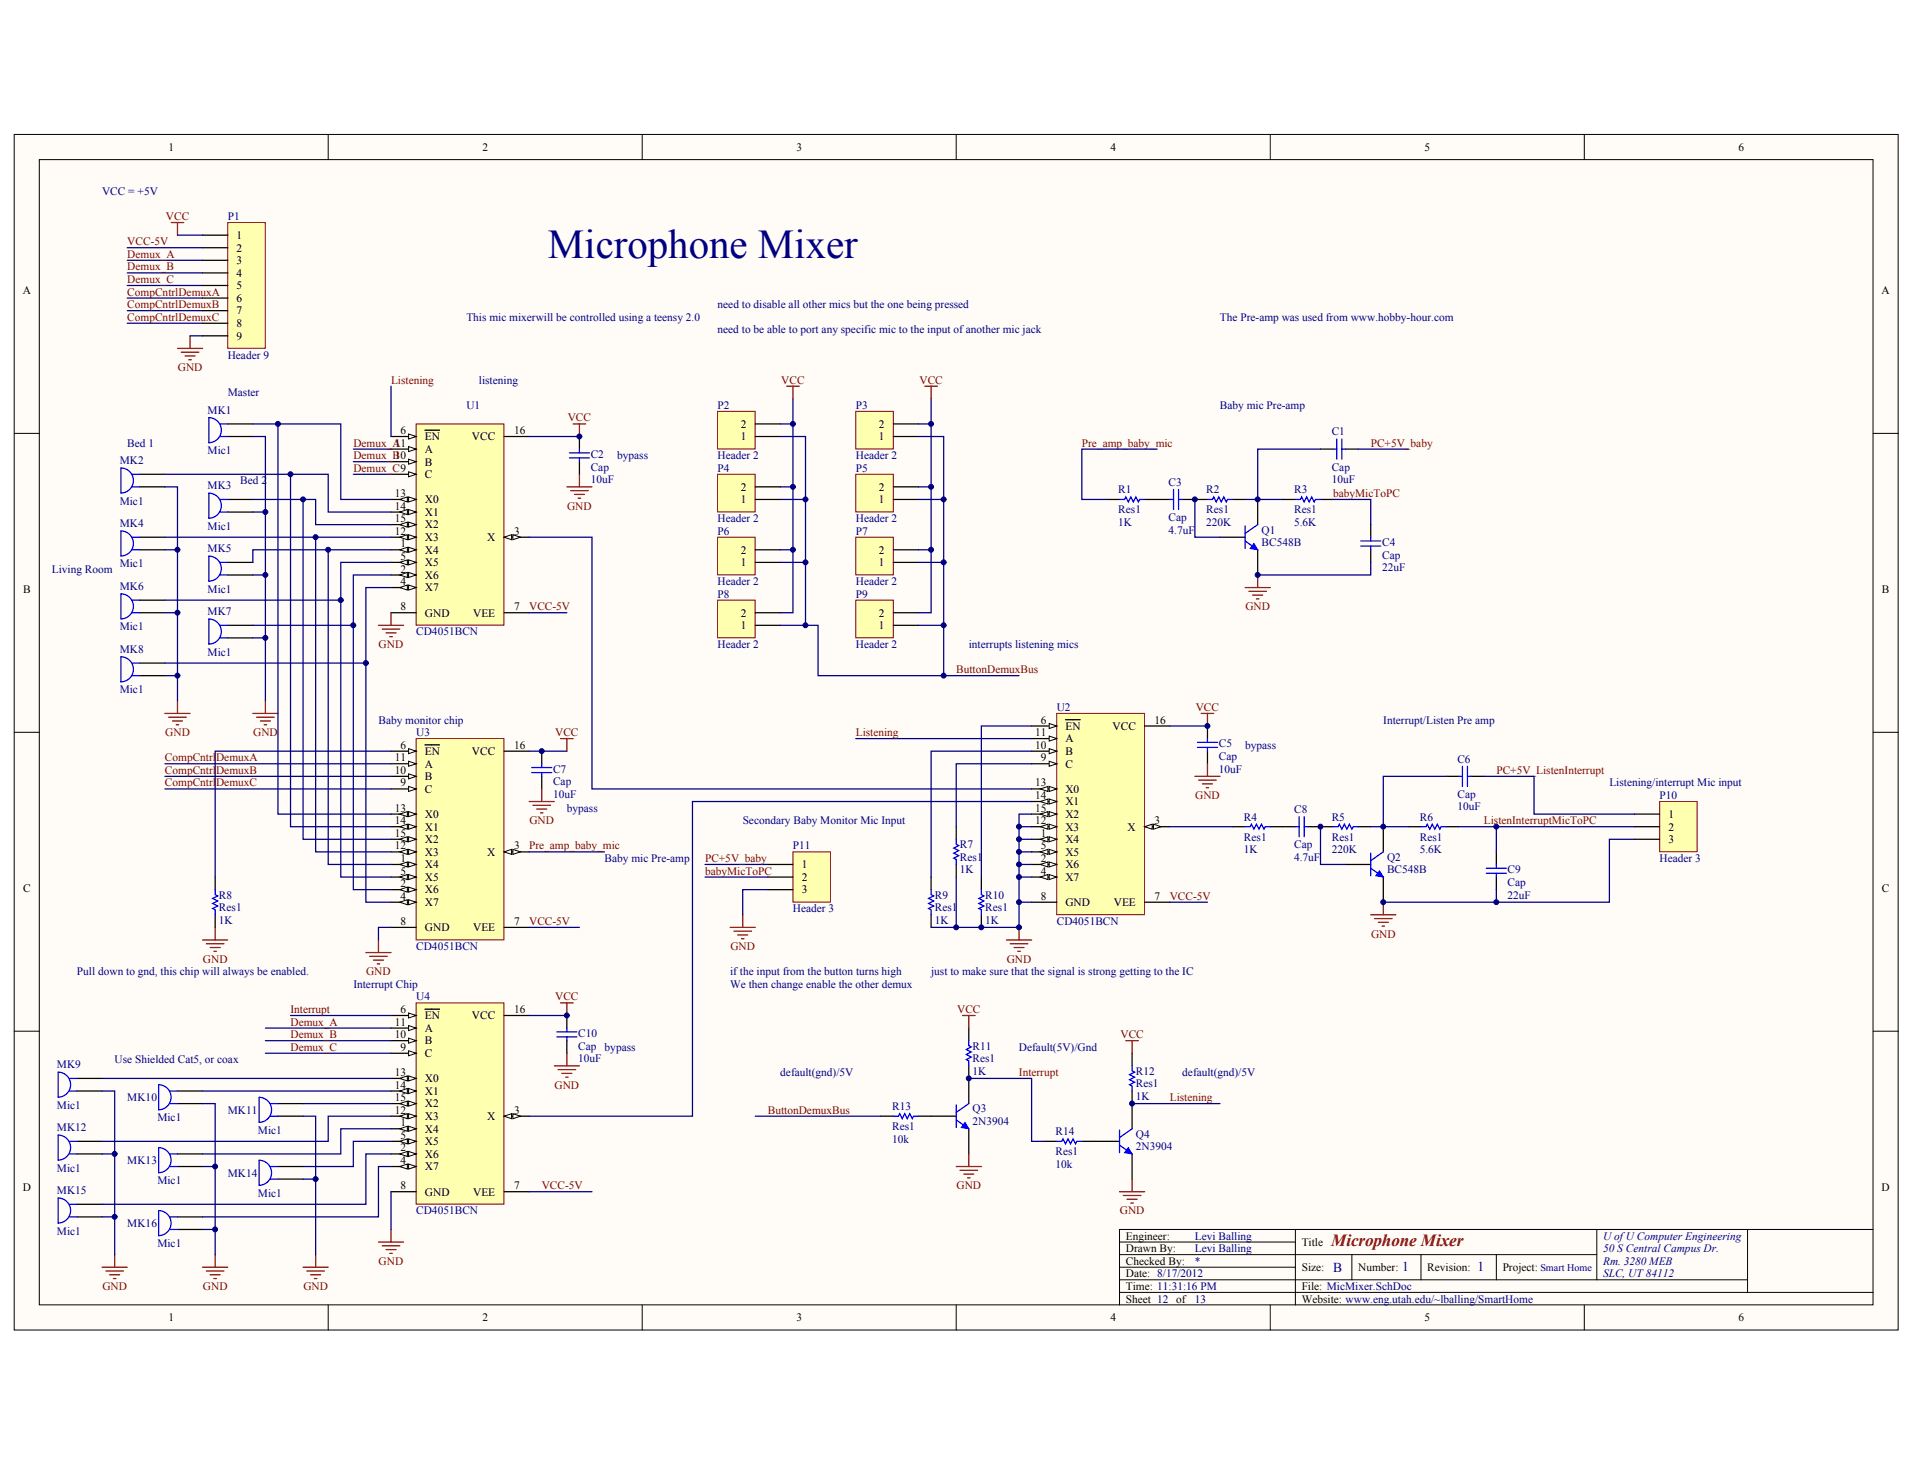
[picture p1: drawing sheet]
<svg xmlns="http://www.w3.org/2000/svg" width="271mm" height="207mm" viewBox="0 0 271 207" stroke-linecap="round" stroke-linejoin="round" font-family="sans-serif">
<defs><g id="words">
<text font-size="5.8" fill="#000080" x="77.3" y="36.4">Microphone Mixer</text>
<text font-size="2.4" fill="#800000" x="187.9" y="175.7">Microphone Mixer</text>
<g font-size="1.9" fill="#000080">
<text x="188.1" y="179.4">B</text>
<text x="197.9" y="179.2">1</text>
<text x="208.5" y="179.2">1</text>
</g>
<g font-size="1.6">
<text x="23.8" y="21.3">1</text>
<text x="68.1" y="21.3">2</text>
<text x="112.4" y="21.3">3</text>
<text x="156.7" y="21.3">4</text>
<text x="201" y="21.3">5</text>
<text x="245.3" y="21.3">6</text>
<text x="33.4" y="33.7">1</text>
<text x="33.4" y="35.5">2</text>
<text x="3.2" y="41.5">A</text>
<text x="33.4" y="37.3">3</text>
<text x="33.4" y="39">4</text>
<text x="33.4" y="40.8">5</text>
<text x="265.5" y="41.5">A</text>
<text x="33.4" y="42.6">6</text>
<text x="33.4" y="44.4">7</text>
<text x="33.4" y="46.1">8</text>
<text x="33.4" y="47.9">9</text>
<text x="55.7" y="64.8">10</text>
<text x="55.7" y="63">11</text>
<text x="56.5" y="61.2">6</text>
<text x="60" y="62.1">EN</text>
<text x="60" y="65.7">B</text>
<text x="60" y="63.9">A</text>
<text x="66.6" y="62.1">VCC</text>
<text x="72.5" y="61.2">16</text>
<text x="104.5" y="62.1">1</text>
<text x="104.5" y="60.3">2</text>
<text x="124" y="62.1">1</text>
<text x="124" y="60.3">2</text>
<text x="55.7" y="70.1">13</text>
<text x="55.7" y="71.9">14</text>
<text x="60" y="71">X0</text>
<text x="60" y="67.4">C</text>
<text x="104.5" y="71">1</text>
<text x="104.5" y="69.2">2</text>
<text x="124" y="71">1</text>
<text x="124" y="69.2">2</text>
<text x="55.7" y="75.4">12</text>
<text x="55.7" y="73.7">15</text>
<text x="56.5" y="77.2">1</text>
<text x="60" y="76.3">X3</text>
<text x="60" y="74.5">X2</text>
<text x="60" y="72.8">X1</text>
<text x="68.7" y="76.3">X</text>
<text x="72.5" y="75.4">3</text>
<text x="3.2" y="83.6">B</text>
<text x="56.5" y="80.8">2</text>
<text x="56.5" y="82.5">4</text>
<text x="56.5" y="79">5</text>
<text x="60" y="81.6">X6</text>
<text x="60" y="78.1">X4</text>
<text x="60" y="83.4">X7</text>
<text x="60" y="79.9">X5</text>
<text x="104.5" y="79.9">1</text>
<text x="104.5" y="78.1">2</text>
<text x="124" y="79.9">1</text>
<text x="124" y="78.1">2</text>
<text x="265.6" y="83.6">B</text>
<text x="56.5" y="86.1">8</text>
<text x="60" y="87">GND</text>
<text x="66.8" y="87">VEE</text>
<text x="72.5" y="86.1">7</text>
<text x="104.5" y="88.7">1</text>
<text x="104.5" y="87">2</text>
<text x="124" y="88.7">1</text>
<text x="124" y="87">2</text>
<text x="55.7" y="107.4">11</text>
<text x="56.5" y="105.6">6</text>
<text x="60" y="106.5">EN</text>
<text x="66.6" y="106.5">VCC</text>
<text x="72.5" y="105.6">16</text>
<text x="146.1" y="105.6">10</text>
<text x="146.1" y="103.8">11</text>
<text x="146.9" y="102.1">6</text>
<text x="146.9" y="107.4">9</text>
<text x="150.3" y="103">EN</text>
<text x="150.3" y="106.5">B</text>
<text x="150.3" y="104.7">A</text>
<text x="157" y="103">VCC</text>
<text x="162.9" y="102.1">16</text>
<text x="55.7" y="109.2">10</text>
<text x="56.5" y="110.9">9</text>
<text x="60" y="111.8">C</text>
<text x="60" y="110.1">B</text>
<text x="60" y="108.3">A</text>
<text x="146.1" y="110.9">13</text>
<text x="146.1" y="112.7">14</text>
<text x="150.3" y="111.8">X0</text>
<text x="150.3" y="108.3">C</text>
<text x="150.3" y="113.6">X1</text>
<text x="55.7" y="114.5">13</text>
<text x="55.7" y="119.8">12</text>
<text x="55.7" y="118">15</text>
<text x="55.7" y="116.3">14</text>
<text x="60" y="115.4">X0</text>
<text x="60" y="118.9">X2</text>
<text x="60" y="117.2">X1</text>
<text x="72.5" y="119.8">3</text>
<text x="146.1" y="116.3">12</text>
<text x="146.1" y="114.5">15</text>
<text x="146.9" y="118">1</text>
<text x="146.9" y="119.8">5</text>
<text x="150.3" y="118.9">X4</text>
<text x="150.3" y="117.2">X3</text>
<text x="150.3" y="115.4">X2</text>
<text x="159.1" y="117.2">X</text>
<text x="162.9" y="116.3">3</text>
<text x="235.4" y="115.4">1</text>
<text x="235.4" y="117.2">2</text>
<text x="235.4" y="118.9">3</text>
<text x="3.2" y="125.8">C</text>
<text x="56.5" y="125.1">2</text>
<text x="56.5" y="121.6">1</text>
<text x="56.5" y="123.4">5</text>
<text x="60" y="122.5">X4</text>
<text x="60" y="124.3">X5</text>
<text x="60" y="120.7">X3</text>
<text x="68.7" y="120.7">X</text>
<text x="113.1" y="122.5">1</text>
<text x="113.1" y="124.3">2</text>
<text x="146.9" y="121.6">2</text>
<text x="146.9" y="123.4">4</text>
<text x="150.3" y="122.5">X6</text>
<text x="150.3" y="124.3">X7</text>
<text x="150.3" y="120.7">X5</text>
<text x="265.6" y="125.8">C</text>
<text x="56.5" y="126.9">4</text>
<text x="56.5" y="130.5">8</text>
<text x="60" y="126">X6</text>
<text x="60" y="127.8">X7</text>
<text x="60" y="131.4">GND</text>
<text x="66.8" y="131.4">VEE</text>
<text x="72.5" y="130.5">7</text>
<text x="113.1" y="126">3</text>
<text x="146.9" y="126.9">8</text>
<text x="150.3" y="127.8">GND</text>
<text x="157.2" y="127.8">VEE</text>
<text x="162.9" y="126.9">7</text>
<text x="56.5" y="142.9">6</text>
<text x="60" y="143.8">EN</text>
<text x="66.6" y="143.8">VCC</text>
<text x="72.5" y="142.9">16</text>
<text x="55.7" y="146.5">10</text>
<text x="55.7" y="144.7">11</text>
<text x="56.5" y="148.2">9</text>
<text x="60" y="149.1">C</text>
<text x="60" y="147.3">B</text>
<text x="60" y="145.6">A</text>
<text x="55.7" y="151.8">13</text>
<text x="55.7" y="155.3">15</text>
<text x="55.7" y="153.6">14</text>
<text x="60" y="152.7">X0</text>
<text x="60" y="154.4">X1</text>
<text x="55.7" y="157.1">12</text>
<text x="56.5" y="158.9">1</text>
<text x="56.5" y="160.7">5</text>
<text x="60" y="159.8">X4</text>
<text x="60" y="161.5">X5</text>
<text x="60" y="158">X3</text>
<text x="60" y="156.2">X2</text>
<text x="68.7" y="158">X</text>
<text x="72.5" y="157.1">3</text>
<text x="3.2" y="168">D</text>
<text x="56.5" y="162.4">2</text>
<text x="56.5" y="164.2">4</text>
<text x="56.5" y="167.8">8</text>
<text x="60" y="163.3">X6</text>
<text x="60" y="165.1">X7</text>
<text x="72.5" y="167.8">7</text>
<text x="265.5" y="168">D</text>
<text x="60" y="168.6">GND</text>
<text x="66.8" y="168.6">VEE</text>
<text x="158.9" y="174.9">Engineer:</text>
<text x="158.9" y="176.6">Drawn By:</text>
<text x="158.9" y="178.4">Checked By:</text>
<text x="183.7" y="175.7">Title</text>
<text x="183.7" y="179.3">Size:</text>
<text x="191.7" y="179.3">Number:</text>
<text x="201.4" y="179.3">Revision:</text>
<text x="212" y="179.3">Project: Smart Home</text>
<text x="158.9" y="180.2">Date: 8/17/2012</text>
<text x="158.9" y="183.7">Sheet 12 of</text>
<text x="158.9" y="182">Time: 11:31:16 PM</text>
<text x="183.7" y="182">File: MicMixer.SchDoc</text>
<text x="183.7" y="183.7">Website: www.eng.utah.edu/~lballing/SmartHome</text>
<text x="23.8" y="186.4">1</text>
<text x="68.1" y="186.4">2</text>
<text x="112.4" y="186.4">3</text>
<text x="156.7" y="186.4">4</text>
<text x="201" y="186.4">5</text>
<text x="245.3" y="186.4">6</text>
</g>
<g font-size="1.6" fill="#000080">
<text x="14.4" y="27.5">VCC = +5V</text>
<text x="32.1" y="31">P1</text>
<text x="65.8" y="45.2">This mic mixerwill be controlled using a teensy 2.0</text>
<text x="101.3" y="43.5">need to disable all other mics but the one being pressed</text>
<text x="101.3" y="47">need to be able to port any specific mic to the input of another mic jack</text>
<text x="172.1" y="45.2">The Pre-amp was used from www.hobby-hour.com</text>
<text x="32.1" y="50.6">Header 9</text>
<text x="29.3" y="58.4">MK1</text>
<text x="32.1" y="55.9">Master</text>
<text x="65.8" y="57.7">U1</text>
<text x="67.6" y="54.1">listening</text>
<text x="101.3" y="57.7">P2</text>
<text x="120.8" y="57.7">P3</text>
<text x="172.1" y="57.7">Baby mic Pre-amp</text>
<text x="16.9" y="65.5">MK2</text>
<text x="18" y="63">Bed 1</text>
<text x="29.3" y="64.1">Mic1</text>
<text x="83.4" y="64.6">C2</text>
<text x="87.1" y="64.8">bypass</text>
<text x="101.3" y="64.8">Header 2</text>
<text x="120.8" y="64.8">Header 2</text>
<text x="187.9" y="61.4">C1</text>
<text x="16.9" y="71.2">Mic1</text>
<text x="29.3" y="69">MK3</text>
<text x="33.9" y="68.3">Bed 2</text>
<text x="83.4" y="68.2">10uF</text>
<text x="83.4" y="66.4">Cap</text>
<text x="101.3" y="66.6">P4</text>
<text x="120.8" y="66.6">P5</text>
<text x="157.8" y="69.6">R1</text>
<text x="164.9" y="68.5">C3</text>
<text x="170.2" y="69.6">R2</text>
<text x="182.6" y="69.6">R3</text>
<text x="187.9" y="68.2">10uF</text>
<text x="187.9" y="66.4">Cap</text>
<text x="16.9" y="74.4">MK4</text>
<text x="29.3" y="74.7">Mic1</text>
<text x="29.3" y="77.9">MK5</text>
<text x="101.3" y="73.7">Header 2</text>
<text x="101.3" y="75.4">P6</text>
<text x="120.8" y="75.4">P7</text>
<text x="120.8" y="73.7">Header 2</text>
<text x="157.8" y="74.2">1K</text>
<text x="157.8" y="72.4">Res1</text>
<text x="164.9" y="75.3">4.7uF</text>
<text x="164.9" y="73.5">Cap</text>
<text x="170.2" y="74.2">220K</text>
<text x="170.2" y="72.4">Res1</text>
<text x="178" y="75.3">Q1</text>
<text x="178" y="77">BC548B</text>
<text x="182.6" y="74.2">5.6K</text>
<text x="182.6" y="72.4">Res1</text>
<text x="195" y="77">C4</text>
<text x="7.3" y="80.8">Living Room</text>
<text x="16.9" y="80">Mic1</text>
<text x="16.9" y="83.2">MK6</text>
<text x="29.3" y="83.6">Mic1</text>
<text x="101.3" y="82.5">Header 2</text>
<text x="120.8" y="82.5">Header 2</text>
<text x="195" y="80.6">22uF</text>
<text x="195" y="78.8">Cap</text>
<text x="16.9" y="88.9">Mic1</text>
<text x="29.3" y="86.8">MK7</text>
<text x="58.7" y="89.6">CD4051BCN</text>
<text x="101.3" y="84.3">P8</text>
<text x="120.8" y="84.3">P9</text>
<text x="16.9" y="92.1">MK8</text>
<text x="29.3" y="92.5">Mic1</text>
<text x="101.3" y="91.4">Header 2</text>
<text x="120.8" y="91.4">Header 2</text>
<text x="136.7" y="91.4">interrupts listening mics</text>
<text x="16.9" y="97.8">Mic1</text>
<text x="149.1" y="100.3">U2</text>
<text x="53.4" y="102.1">Baby monitor chip</text>
<text x="58.7" y="103.8">U3</text>
<text x="172" y="105.4">C5</text>
<text x="172" y="107.2">Cap</text>
<text x="175.7" y="105.6">bypass</text>
<text x="195.2" y="102.1">Interrupt/Listen Pre amp</text>
<text x="205.7" y="107.6">C6</text>
<text x="78" y="112.5">10uF</text>
<text x="78" y="109">C7</text>
<text x="78" y="110.8">Cap</text>
<text x="172" y="109">10uF</text>
<text x="205.7" y="112.5">Cap</text>
<text x="227.1" y="110.9">Listening/interrupt Mic input</text>
<text x="234.2" y="112.7">P10</text>
<text x="80" y="114.5">bypass</text>
<text x="104.8" y="116.3">Secondary Baby Monitor Mic Input</text>
<text x="111.9" y="119.8">P11</text>
<text x="135.5" y="119.6">R7</text>
<text x="175.5" y="115.7">R4</text>
<text x="175.5" y="118.6">Res1</text>
<text x="182.6" y="114.7">C8</text>
<text x="182.6" y="119.6">Cap</text>
<text x="187.9" y="115.7">R5</text>
<text x="187.9" y="118.6">Res1</text>
<text x="200.3" y="115.7">R6</text>
<text x="200.3" y="118.6">Res1</text>
<text x="205.7" y="114.3">10uF</text>
<text x="85.3" y="121.6">Baby mic Pre-amp</text>
<text x="135.5" y="123.2">1K</text>
<text x="135.5" y="121.4">Res1</text>
<text x="175.5" y="120.4">1K</text>
<text x="182.6" y="121.4">4.7uF</text>
<text x="187.9" y="120.4">220K</text>
<text x="195.7" y="121.4">Q2</text>
<text x="195.7" y="123.2">BC548B</text>
<text x="200.3" y="120.4">5.6K</text>
<text x="212.7" y="123.2">C9</text>
<text x="212.7" y="125">Cap</text>
<text x="234.2" y="121.6">Header 3</text>
<text x="30.9" y="130.3">1K</text>
<text x="30.9" y="126.7">R8</text>
<text x="30.9" y="128.5">Res1</text>
<text x="111.9" y="128.7">Header 3</text>
<text x="131.9" y="130.3">1K</text>
<text x="131.9" y="126.7">R9</text>
<text x="131.9" y="128.5">Res1</text>
<text x="139" y="130.3">1K</text>
<text x="139" y="126.7">R10</text>
<text x="139" y="128.5">Res1</text>
<text x="149.1" y="130.5">CD4051BCN</text>
<text x="212.7" y="126.7">22uF</text>
<text x="10.9" y="137.6">Pull down to gnd, this chip will always be enabled.</text>
<text x="58.7" y="134">CD4051BCN</text>
<text x="103" y="137.6">if the input from the button turns high</text>
<text x="131.4" y="137.6">just to make sure that the signal is strong getting to the IC</text>
<text x="49.9" y="139.4">Interrupt Chip</text>
<text x="58.7" y="141.1">U4</text>
<text x="103" y="139.4">We then change enable the other demux</text>
<text x="16.2" y="150">Use Shielded Cat5, or coax</text>
<text x="81.6" y="149.8">10uF</text>
<text x="81.6" y="146.3">C10</text>
<text x="81.6" y="148.1">Cap</text>
<text x="85.3" y="148.2">bypass</text>
<text x="137.2" y="148.1">R11</text>
<text x="137.2" y="149.8">Res1</text>
<text x="143.8" y="148.2">Default(5V)/Gnd</text>
<text x="8" y="150.7">MK9</text>
<text x="18" y="155.3">MK10</text>
<text x="110.1" y="151.8">default(gnd)/5V</text>
<text x="137.2" y="151.6">1K</text>
<text x="160.3" y="155.2">1K</text>
<text x="160.3" y="151.6">R12</text>
<text x="160.3" y="153.4">Res1</text>
<text x="166.8" y="151.8">default(gnd)/5V</text>
<text x="8" y="156.4">Mic1</text>
<text x="8" y="159.6">MK12</text>
<text x="22.2" y="158.2">Mic1</text>
<text x="32.1" y="157.1">MK11</text>
<text x="36.4" y="159.9">Mic1</text>
<text x="125.9" y="161.2">10k</text>
<text x="125.9" y="156.6">R13</text>
<text x="125.9" y="159.4">Res1</text>
<text x="137.2" y="156.9">Q3</text>
<text x="137.2" y="158.7">2N3904</text>
<text x="148.9" y="160.1">R14</text>
<text x="160.3" y="160.5">Q4</text>
<text x="8" y="165.3">Mic1</text>
<text x="18" y="164.2">MK13</text>
<text x="22.2" y="167">Mic1</text>
<text x="32.1" y="166">MK14</text>
<text x="148.9" y="164.7">10k</text>
<text x="148.9" y="163">Res1</text>
<text x="160.3" y="162.3">2N3904</text>
<text x="8" y="168.5">MK15</text>
<text x="18" y="173.1">MK16</text>
<text x="36.4" y="168.8">Mic1</text>
<text x="58.7" y="171.3">CD4051BCN</text>
<text x="8" y="174.1">Mic1</text>
<text x="22.2" y="175.9">Mic1</text>
<text x="168.6" y="176.6">Levi Balling</text>
<text x="168.6" y="174.9">Levi Balling</text>
<text x="168.6" y="178.4">*</text>
<text x="226.2" y="174.9">U of U Computer Engineering</text>
<text x="226.2" y="176.6">50 S Central Campus Dr.</text>
<text x="226.2" y="178.4">Rm. 3280 MEB</text>
<text x="168.6" y="183.7">13</text>
<text x="226.2" y="180.2">SLC, UT 84112</text>
</g>
<g font-size="1.6" fill="#800000">
<text x="18" y="34.6">VCC-5V</text>
<text x="23.4" y="31">VCC</text>
<text x="18" y="36.4">Demux_A</text>
<text x="18" y="38.1">Demux_B</text>
<text x="18" y="39.9">Demux_C</text>
<text x="18" y="41.7">CompCntrlDemuxA</text>
<text x="18" y="43.5">CompCntrlDemuxB</text>
<text x="18" y="45.2">CompCntrlDemuxC</text>
<text x="25.1" y="52.4">GND</text>
<text x="55.2" y="54.1">Listening</text>
<text x="80.1" y="59.5">VCC</text>
<text x="110.2" y="54.1">VCC</text>
<text x="129.7" y="54.1">VCC</text>
<text x="49.9" y="63">Demux_A</text>
<text x="49.9" y="64.8">Demux_B</text>
<text x="152.7" y="63">Pre_amp_baby_mic</text>
<text x="193.4" y="63">PC+5V_baby</text>
<text x="49.9" y="66.6">Demux_C9</text>
<text x="80" y="71.9">GND</text>
<text x="188.1" y="70.1">babyMicToPC</text>
<text x="74.7" y="86.1">VCC-5V</text>
<text x="175.7" y="86.1">GND</text>
<text x="53.4" y="91.4">GND</text>
<text x="134.9" y="95">ButtonDemuxBus</text>
<text x="168.7" y="100.3">VCC</text>
<text x="23.3" y="107.4">CompCntrlDemuxA</text>
<text x="23.3" y="103.8">GND</text>
<text x="35.7" y="103.8">GND</text>
<text x="78.3" y="103.8">VCC</text>
<text x="120.8" y="103.8">Listening</text>
<text x="23.3" y="109.2">CompCntrlDemuxB</text>
<text x="23.3" y="110.9">CompCntrlDemuxC</text>
<text x="168.6" y="112.7">GND</text>
<text x="211.2" y="109.2">PC+5V_ListenInterrupt</text>
<text x="74.7" y="119.8">Pre_amp_baby_mic</text>
<text x="74.7" y="116.3">GND</text>
<text x="209.4" y="116.3">ListenInterruptMicToPC</text>
<text x="99.5" y="121.6">PC+5V_baby</text>
<text x="99.5" y="123.4">babyMicToPC</text>
<text x="74.7" y="130.5">VCC-5V</text>
<text x="165.1" y="126.9">VCC-5V</text>
<text x="28.6" y="135.8">GND</text>
<text x="51.7" y="137.6">GND</text>
<text x="103.1" y="134">GND</text>
<text x="142.1" y="135.8">GND</text>
<text x="193.5" y="132.2">GND</text>
<text x="41" y="142.9">Interrupt</text>
<text x="78.3" y="141.1">VCC</text>
<text x="135.1" y="142.9">VCC</text>
<text x="41" y="144.7">Demux_A</text>
<text x="41" y="146.5">Demux_B</text>
<text x="41" y="148.2">Demux_C</text>
<text x="158.1" y="146.5">VCC</text>
<text x="78.3" y="153.6">GND</text>
<text x="143.8" y="151.8">Interrupt</text>
<text x="165.1" y="155.3">Listening</text>
<text x="108.3" y="157.1">ButtonDemuxBus</text>
<text x="76.4" y="167.8">VCC-5V</text>
<text x="135" y="167.8">GND</text>
<text x="158" y="171.3">GND</text>
<text x="53.4" y="178.4">GND</text>
<text x="14.4" y="182">GND</text>
<text x="28.6" y="182">GND</text>
<text x="42.8" y="182">GND</text>
</g>
</g></defs>
<g fill="#fffcf8" stroke="#000" stroke-width=".14">
<path d="M2 19h265.9v168.6h-265.9z"/>
<path d="M5.5 22.5h258.8v161.6h-258.8z"/>
</g>
<g fill="none" stroke="#000" stroke-width=".14">
<path d="M46.3 19v3.5M90.6 19v3.5M134.9 19v3.5M179.2 19v3.5M223.6 19v3.5M2 61.1h3.5M264.3 61.1h3.6M2 103.3h3.5M264.3 103.3h3.6M2 145.5h3.5M264.3 145.5h3.6M158 177h67.3"/>
<path d="M158 175.2h24.8M158 178.8h24.8M182.8 173.4h-24.8v10.7M190.8 177v3.5M200.5 177v3.5M211.2 177v3.5M225.3 173.4v7.1M246.6 173.4h-63.8v10.7M264.3 173.4h-17.7v8.9M46.3 184.1v3.5M90.6 184.1v3.5M134.9 184.1v3.5"/>
<path d="M158 182.3h106.3M158 180.5h88.6M179.2 184.1v3.5M223.6 184.1v3.5"/>
</g>
<g fill="none" stroke="#000" stroke-width=".18">
<path d="M32.1 59.8h3.6M19.7 68.7h3.6M19.7 66.9h3.6M19.7 77.6h3.6M19.7 75.8h3.6M32.1 61.6h3.6M32.1 72.2h3.6M32.1 70.5h3.6M10.9 153.9h3.5M10.9 152.1h3.5M25 153.9h3.6M25 155.7h3.6"/>
<path d="M39.2 155.7h3.6M39.2 157.5h3.6M10.9 162.8h3.5M10.9 161h3.5"/>
</g>
<g fill="none" stroke="#00f" stroke-width=".18">
<path d="M31.1 59.8h1M17.1 69.5a1.77 1.77 0 0 0 1.7-1.7 1.77 1.77 0 0 0-1.7-1.8v3.6M17.1 78.4a1.77 1.77 0 0 0 1.7-1.7 1.77 1.77 0 0 0-1.7-1.8v3.5M18.7 66.9h1M18.7 68.7h1M18.7 75.8h1M18.7 77.6h1M29.5 62.4a1.77 1.77 0 0 0 1.7-1.7 1.77 1.77 0 0 0-1.7-1.8v3.6M29.5 73.1a1.77 1.77 0 0 0 1.7-1.8 1.77 1.77 0 0 0-1.7-1.7v3.5M31.1 61.6h1M31.1 70.5h1M31.1 72.2h1"/>
<path d="M8.2 154.8a1.77 1.77 0 0 0 1.8-1.8 1.77 1.77 0 0 0-1.8-1.8v3.6M9.8 152.1h1.1M9.8 153.9h1.1M22.4 153a1.77 1.77 0 0 1 1.7 1.8 1.77 1.77 0 0 1-1.7 1.7zM24 153.9h1M24 155.7h1M36.6 154.8a1.77 1.77 0 0 1 1.7 1.8 1.77 1.77 0 0 1-1.7 1.7zM38.2 155.7h1M38.2 157.5h1M8.2 160.1a1.77 1.77 0 0 1 1.8 1.8 1.77 1.77 0 0 1-1.8 1.7zM9.8 161h1.1M9.8 162.8h1.1"/>
</g>
<path d="M234.2 113.1h5.3v7.1h-5.3z" fill="#ffffb0" stroke="#800000" stroke-width=".14"/>
<path d="M230.6 114.8h3.6M230.6 116.6h3.6M230.6 118.4h3.6" fill="none" stroke="#000" stroke-width=".18"/>
<path d="M111.9 120.2h5.3v7.1h-5.3z" fill="#ffffb0" stroke="#800000" stroke-width=".14"/>
<path d="M108.3 121.9h3.6M108.3 123.7h3.6M108.3 125.5h3.6" fill="none" stroke="#000" stroke-width=".18"/>
<path d="M58.7 59.8h12.4v28.4h-12.4z" fill="#ffffb0" stroke="#800000" stroke-width=".14"/>
<path d="M55.2 81.1h3.5" fill="none" stroke="#000" stroke-width=".18"/>
<g fill="#fffcf8" stroke="#000" stroke-width=".14">
<path d="M57.7 80.8l1 .3-1 .4z"/>
<path d="M56.4 81.1l1.1-.3v.7z"/>
</g>
<path d="M55.2 77.6h3.5" fill="none" stroke="#000" stroke-width=".18"/>
<g fill="#fffcf8" stroke="#000" stroke-width=".14">
<path d="M57.7 77.2l1 .4-1 .3z"/>
<path d="M56.4 77.6l1.1-.4v.7z"/>
</g>
<path d="M71.1 75.8h3.6" fill="none" stroke="#000" stroke-width=".18"/>
<g fill="#fffcf8" stroke="#000" stroke-width=".14">
<path d="M71.1 75.8l1.1-.4v.7z"/>
<path d="M72.4 75.4l1 .4-1 .3z"/>
</g>
<path d="M55.2 82.9h3.5" fill="none" stroke="#000" stroke-width=".18"/>
<g fill="#fffcf8" stroke="#000" stroke-width=".14">
<path d="M57.7 82.5l1 .4-1 .3z"/>
<path d="M56.4 82.9l1.1-.4v.7z"/>
</g>
<path d="M55.2 79.3h3.5M71.1 61.6h3.6" fill="none" stroke="#000" stroke-width=".18"/>
<g fill="#fffcf8" stroke="#000" stroke-width=".14">
<path d="M57.7 79l1 .3-1 .4z"/>
<path d="M56.4 79.3l1.1-.3v.7z"/>
</g>
<path d="M55.2 61.6h3.5" fill="none" stroke="#000" stroke-width=".18"/>
<path d="M57.7 61.2l1 .4-1 .3z" fill="#fffcf8" stroke="#000" stroke-width=".14"/>
<path d="M55.2 70.5h3.5M60 60.7h2" fill="none" stroke="#000" stroke-width=".18"/>
<g fill="#fffcf8" stroke="#000" stroke-width=".14">
<path d="M57.7 70.1l1 .4-1 .3z"/>
<path d="M56.4 70.5l1.1-.4v.7z"/>
</g>
<path d="M55.2 75.8h3.5M55.2 86.4h3.5M71.1 86.4h3.6" fill="none" stroke="#000" stroke-width=".18"/>
<g fill="#fffcf8" stroke="#000" stroke-width=".14">
<path d="M57.7 75.4l1 .4-1 .3z"/>
<path d="M56.4 75.8l1.1-.4v.7z"/>
</g>
<path d="M55.2 66.9h3.5" fill="none" stroke="#000" stroke-width=".18"/>
<path d="M57.7 66.5l1 .4-1 .4z" fill="#fffcf8" stroke="#000" stroke-width=".14"/>
<path d="M55.2 65.1h3.5" fill="none" stroke="#000" stroke-width=".18"/>
<path d="M57.7 64.8l1 .3-1 .4z" fill="#fffcf8" stroke="#000" stroke-width=".14"/>
<path d="M55.2 63.4h3.5" fill="none" stroke="#000" stroke-width=".18"/>
<path d="M57.7 63l1 .4-1 .3z" fill="#fffcf8" stroke="#000" stroke-width=".14"/>
<path d="M55.2 74h3.5" fill="none" stroke="#000" stroke-width=".18"/>
<g fill="#fffcf8" stroke="#000" stroke-width=".14">
<path d="M57.7 73.7l1 .3-1 .4z"/>
<path d="M56.4 74l1.1-.3v.7z"/>
</g>
<path d="M55.2 72.2h3.5" fill="none" stroke="#000" stroke-width=".18"/>
<g fill="#fffcf8" stroke="#000" stroke-width=".14">
<path d="M57.7 71.9l1 .3-1 .4z"/>
<path d="M56.4 72.2l1.1-.3v.7z"/>
</g>
<path d="M58.7 141.5h12.4v28.4h-12.4z" fill="#ffffb0" stroke="#800000" stroke-width=".14"/>
<path d="M55.2 162.8h3.5" fill="none" stroke="#000" stroke-width=".18"/>
<g fill="#fffcf8" stroke="#000" stroke-width=".14">
<path d="M57.7 162.4l1 .4-1 .3z"/>
<path d="M56.4 162.8l1.1-.4v.7z"/>
</g>
<path d="M55.2 159.2h3.5" fill="none" stroke="#000" stroke-width=".18"/>
<g fill="#fffcf8" stroke="#000" stroke-width=".14">
<path d="M57.7 158.9l1 .3-1 .4z"/>
<path d="M56.4 159.2l1.1-.3v.7z"/>
</g>
<path d="M71.1 157.5h3.6" fill="none" stroke="#000" stroke-width=".18"/>
<g fill="#fffcf8" stroke="#000" stroke-width=".14">
<path d="M71.1 157.5l1.1-.4v.7z"/>
<path d="M72.4 157.1l1 .4-1 .3z"/>
</g>
<path d="M55.2 164.6h3.5" fill="none" stroke="#000" stroke-width=".18"/>
<g fill="#fffcf8" stroke="#000" stroke-width=".14">
<path d="M57.7 164.2l1 .4-1 .3z"/>
<path d="M56.4 164.6l1.1-.4v.7z"/>
</g>
<path d="M71.1 143.2h3.6M55.2 161h3.5" fill="none" stroke="#000" stroke-width=".18"/>
<g fill="#fffcf8" stroke="#000" stroke-width=".14">
<path d="M57.7 160.6l1 .4-1 .4z"/>
<path d="M56.4 161l1.1-.4v.8z"/>
</g>
<path d="M55.2 143.2h3.5" fill="none" stroke="#000" stroke-width=".18"/>
<path d="M57.7 142.9l1 .3-1 .4z" fill="#fffcf8" stroke="#000" stroke-width=".14"/>
<path d="M55.2 152.1h3.5M60 142.4h2" fill="none" stroke="#000" stroke-width=".18"/>
<g fill="#fffcf8" stroke="#000" stroke-width=".14">
<path d="M57.7 151.8l1 .3-1 .4z"/>
<path d="M56.4 152.1l1.1-.3v.7z"/>
</g>
<path d="M55.2 157.5h3.5M55.2 168.1h3.5M71.1 168.1h3.6" fill="none" stroke="#000" stroke-width=".18"/>
<g fill="#fffcf8" stroke="#000" stroke-width=".14">
<path d="M57.7 157.1l1 .4-1 .3z"/>
<path d="M56.4 157.5l1.1-.4v.7z"/>
</g>
<path d="M55.2 148.6h3.5" fill="none" stroke="#000" stroke-width=".18"/>
<path d="M57.7 148.2l1 .4-1 .3z" fill="#fffcf8" stroke="#000" stroke-width=".14"/>
<path d="M55.2 146.8h3.5" fill="none" stroke="#000" stroke-width=".18"/>
<path d="M57.7 146.4l1 .4-1 .4z" fill="#fffcf8" stroke="#000" stroke-width=".14"/>
<path d="M55.2 145h3.5" fill="none" stroke="#000" stroke-width=".18"/>
<path d="M57.7 144.7l1 .3-1 .4z" fill="#fffcf8" stroke="#000" stroke-width=".14"/>
<path d="M55.2 155.7h3.5" fill="none" stroke="#000" stroke-width=".18"/>
<g fill="#fffcf8" stroke="#000" stroke-width=".14">
<path d="M57.7 155.3l1 .4-1 .3z"/>
<path d="M56.4 155.7l1.1-.4v.7z"/>
</g>
<path d="M55.2 153.9h3.5" fill="none" stroke="#000" stroke-width=".18"/>
<g fill="#fffcf8" stroke="#000" stroke-width=".14">
<path d="M57.7 153.5l1 .4-1 .4z"/>
<path d="M56.4 153.9l1.1-.4v.8z"/>
</g>
<path d="M58.7 104.2h12.4v28.4h-12.4z" fill="#ffffb0" stroke="#800000" stroke-width=".14"/>
<path d="M55.2 125.5h3.5" fill="none" stroke="#000" stroke-width=".18"/>
<g fill="#fffcf8" stroke="#000" stroke-width=".14">
<path d="M57.7 125.1l1 .4-1 .3z"/>
<path d="M56.4 125.5l1.1-.4v.7z"/>
</g>
<path d="M55.2 121.9h3.5" fill="none" stroke="#000" stroke-width=".18"/>
<g fill="#fffcf8" stroke="#000" stroke-width=".14">
<path d="M57.7 121.6l1 .3-1 .4z"/>
<path d="M56.4 121.9l1.1-.3v.7z"/>
</g>
<path d="M71.1 120.2h3.6" fill="none" stroke="#000" stroke-width=".18"/>
<g fill="#fffcf8" stroke="#000" stroke-width=".14">
<path d="M71.1 120.2l1.1-.4v.7z"/>
<path d="M72.4 119.8l1 .4-1 .3z"/>
</g>
<path d="M55.2 127.3h3.5" fill="none" stroke="#000" stroke-width=".18"/>
<g fill="#fffcf8" stroke="#000" stroke-width=".14">
<path d="M57.7 126.9l1 .4-1 .3z"/>
<path d="M56.4 127.3l1.1-.4v.7z"/>
</g>
<path d="M71.1 106h3.6M55.2 123.7h3.5" fill="none" stroke="#000" stroke-width=".18"/>
<g fill="#fffcf8" stroke="#000" stroke-width=".14">
<path d="M57.7 123.4l1 .3-1 .4z"/>
<path d="M56.4 123.7l1.1-.3v.7z"/>
</g>
<path d="M55.2 106h3.5" fill="none" stroke="#000" stroke-width=".18"/>
<path d="M57.7 105.6l1 .4-1 .3z" fill="#fffcf8" stroke="#000" stroke-width=".14"/>
<path d="M55.2 114.8h3.5M60 105.1h2" fill="none" stroke="#000" stroke-width=".18"/>
<g fill="#fffcf8" stroke="#000" stroke-width=".14">
<path d="M57.7 114.5l1 .3-1 .4z"/>
<path d="M56.4 114.8l1.1-.3v.7z"/>
</g>
<path d="M55.2 130.8h3.5M55.2 120.2h3.5M71.1 130.8h3.6" fill="none" stroke="#000" stroke-width=".18"/>
<g fill="#fffcf8" stroke="#000" stroke-width=".14">
<path d="M57.7 119.8l1 .4-1 .3z"/>
<path d="M56.4 120.2l1.1-.4v.7z"/>
</g>
<path d="M55.2 111.3h3.5" fill="none" stroke="#000" stroke-width=".18"/>
<path d="M57.7 110.9l1 .4-1 .3z" fill="#fffcf8" stroke="#000" stroke-width=".14"/>
<path d="M55.2 109.5h3.5" fill="none" stroke="#000" stroke-width=".18"/>
<path d="M57.7 109.2l1 .3-1 .4z" fill="#fffcf8" stroke="#000" stroke-width=".14"/>
<path d="M55.2 107.7h3.5" fill="none" stroke="#000" stroke-width=".18"/>
<path d="M57.7 107.4l1 .3-1 .4z" fill="#fffcf8" stroke="#000" stroke-width=".14"/>
<path d="M55.2 118.4h3.5" fill="none" stroke="#000" stroke-width=".18"/>
<g fill="#fffcf8" stroke="#000" stroke-width=".14">
<path d="M57.7 118l1 .4-1 .3z"/>
<path d="M56.4 118.4l1.1-.4v.7z"/>
</g>
<path d="M55.2 116.6h3.5" fill="none" stroke="#000" stroke-width=".18"/>
<g fill="#fffcf8" stroke="#000" stroke-width=".14">
<path d="M57.7 116.3l1 .3-1 .4z"/>
<path d="M56.4 116.6l1.1-.3v.7z"/>
</g>
<g fill="none" stroke="#000" stroke-width=".18">
<path d="M32.1 79.3h3.6M19.7 86.4h3.6M19.7 84.7h3.6M19.7 95.3h3.6M19.7 93.5h3.6M32.1 81.1h3.6M32.1 90h3.6M32.1 88.2h3.6M10.9 171.7h3.5M10.9 169.9h3.5M25 164.6h3.6M25 162.8h3.6"/>
<path d="M25 171.7h3.6M25 173.4h3.6M39.2 164.6h3.6M39.2 166.3h3.6"/>
</g>
<g fill="none" stroke="#00f" stroke-width=".18">
<path d="M29.5 78.4a1.77 1.77 0 0 1 1.7 1.8 1.77 1.77 0 0 1-1.7 1.8zM31.1 79.3h1M17.1 96.2a1.77 1.77 0 0 0 1.7-1.8 1.77 1.77 0 0 0-1.7-1.8v3.6M17.1 83.8a1.77 1.77 0 0 1 1.7 1.7 1.77 1.77 0 0 1-1.7 1.8zM18.7 84.7h1M18.7 86.4h1M18.7 93.5h1M18.7 95.3h1M29.5 90.9a1.77 1.77 0 0 0 1.7-1.8 1.77 1.77 0 0 0-1.7-1.8v3.6M31.1 81.1h1M31.1 88.2h1M31.1 90h1"/>
<path d="M8.2 169a1.77 1.77 0 0 1 1.8 1.8 1.77 1.77 0 0 1-1.8 1.7zM9.8 169.9h1.1M9.8 171.7h1.1M22.4 165.4a1.77 1.77 0 0 0 1.7-1.7 1.77 1.77 0 0 0-1.7-1.8v3.5M22.4 170.8a1.77 1.77 0 0 1 1.7 1.7 1.77 1.77 0 0 1-1.7 1.8zM24 162.8h1M24 164.6h1M24 171.7h1M24 173.4h1M36.6 163.7a1.77 1.77 0 0 1 1.7 1.7 1.77 1.77 0 0 1-1.7 1.8zM38.2 164.6h1M38.2 166.3h1"/>
</g>
<g fill="none" stroke="#000080" stroke-width=".18">
<path d="M35.7 59.8h12.4v10.7h7.1M39.2 59.8v55h16M23.3 66.9h23v5.3h8.9M23.3 68.7h1.7v30.2M23.3 75.8h31.9M23.3 77.6h1.7M35.7 70.5h8.8v3.5h10.7M35.7 61.6h1.8v37.3M35.7 72.2h1.8M41 66.9v49.7h14.2M42.8 70.5v47.9h12.4M44.5 75.8v44.4h10.7"/>
<path d="M46.3 77.6v44.3h8.9M55.2 77.6h-19.5v1.7M55.2 79.3h-7.1v5.4M74.7 75.8h8.8v35.5h62.1M23.3 86.4h1.7M23.3 95.3h1.7M23.3 84.7h24.8M23.3 93.5h28.3M35.7 81.1h1.8M35.7 90h1.8M35.7 88.2h14.2M48.1 84.7v39h7.1"/>
<path d="M49.9 88.2v37.3h5.3M51.6 93.5v33.8h3.6M55.2 81.1h-5.3v7.1M55.2 82.9h-3.6v10.6M145.6 113.1h-47.9v44.4h-23M14.4 153.9h1.8v23.1M14.4 152.1h40.8M28.6 155.7h1.8v21.3M28.6 153.9h26.6M42.8 157.5h1.7v19.5M42.8 155.7h12.4M55.2 157.5h-8.9v3.5h-31.9"/>
<path d="M55.2 159.2h-7.1v3.6h-19.5M14.4 171.7h1.8M14.4 162.8h1.8M28.6 164.6h1.8M28.6 173.4h1.8M42.8 166.3h1.7M55.2 161h-5.3v3.6h-7.1M55.2 162.8h-3.6v7.1h-37.2M55.2 164.6h-1.8v7.1h-24.8M55.2 168.1v5.3M74.7 168.1h8.8"/>
</g>
<g fill="none" stroke="#800000" stroke-width=".18">
<path d="M24.2 31.4h1.7M25 31.4v1.8M25 49.1h3.6M25.6 49.7h2.5M26.1 50.2h1.4M26.6 50.7h.4M26.8 47.4v1.7M25 98.9v1.7M37.5 98.9v1.7M53.4 88.2h3.5M53.9 88.7h2.5M54.5 89.3h1.4"/>
<path d="M55 89.8h.4M55.2 86.4v1.8M23.3 100.6h3.5M23.8 101.2h2.5M24.3 101.7h1.5M24.9 102.2h.3M35.7 100.6h3.5M36.2 101.2h2.5M36.7 101.7h1.5M37.3 102.2h.3M14.4 178.8h3.6M14.9 179.3h2.5"/>
<path d="M15.5 179.8h1.4M16.2 177v1.8M28.6 178.8h3.5M29.1 179.3h2.5M29.7 179.8h1.4M30.4 177v1.8M42.8 178.8h3.5M43.3 179.3h2.5M43.8 179.8h1.5M44.5 177v1.8M53.4 175.2h3.5M53.9 175.7h2.5"/>
<path d="M54.5 176.3h1.4M55 176.8h.4M55.2 173.4v1.8M16 180.4h.4M30.2 180.4h.3M44.4 180.4h.3"/>
</g>
<path d="M101.3 58h5.3v5.3h-5.3z" fill="#ffffb0" stroke="#800000" stroke-width=".14"/>
<path d="M106.6 59.8h3.5M106.6 61.6h3.5" fill="none" stroke="#000" stroke-width=".18"/>
<path d="M101.3 66.9h5.3v5.3h-5.3z" fill="#ffffb0" stroke="#800000" stroke-width=".14"/>
<path d="M106.6 70.5h3.5M106.6 68.7h3.5" fill="none" stroke="#000" stroke-width=".18"/>
<path d="M101.3 75.8h5.3v5.3h-5.3z" fill="#ffffb0" stroke="#800000" stroke-width=".14"/>
<path d="M106.6 79.3h3.5M106.6 77.6h3.5" fill="none" stroke="#000" stroke-width=".18"/>
<path d="M120.8 75.8h5.3v5.3h-5.3z" fill="#ffffb0" stroke="#800000" stroke-width=".14"/>
<path d="M126.1 79.3h3.5M126.1 77.6h3.5" fill="none" stroke="#000" stroke-width=".18"/>
<path d="M120.8 66.9h5.3v5.3h-5.3z" fill="#ffffb0" stroke="#800000" stroke-width=".14"/>
<path d="M126.1 70.5h3.5M126.1 68.7h3.5" fill="none" stroke="#000" stroke-width=".18"/>
<path d="M101.3 84.7h5.3v5.3h-5.3z" fill="#ffffb0" stroke="#800000" stroke-width=".14"/>
<path d="M106.6 88.2h3.5M106.6 86.4h3.5" fill="none" stroke="#000" stroke-width=".18"/>
<path d="M120.8 58h5.3v5.3h-5.3z" fill="#ffffb0" stroke="#800000" stroke-width=".14"/>
<path d="M126.1 59.8h3.5M126.1 61.6h3.5" fill="none" stroke="#000" stroke-width=".18"/>
<path d="M120.8 84.7h5.3v5.3h-5.3z" fill="#ffffb0" stroke="#800000" stroke-width=".14"/>
<g fill="none" stroke="#000" stroke-width=".18">
<path d="M126.1 88.2h3.5M126.1 86.4h3.5M30.4 123.7v1.8M30.4 129v1.8M138.5 123.7v1.8M138.5 129v1.8M124.3 157.5h1.8M129.6 157.5h5.3M136.7 145v1.8M136.7 150.4v5.3M136.7 159.2v3.6M159.7 148.6v1.8"/>
<path d="M159.7 153.9v5.3M147.3 161h1.8M152.7 161h5.3M159.7 162.8v3.5"/>
</g>
<g fill="none" stroke="#000080" stroke-width=".18">
<path d="M55.2 54.5v7.1M110.1 59.8h1.8M111.9 59.8v26.6h-1.8M111.9 56.3v3.5M129.6 59.8h1.8M131.4 56.3v30.1h-1.8M49.9 66.9h5.3M49.9 65.1h5.3M49.9 63.4h5.3M74.7 61.6h7.1M110.1 61.6h3.6v17.7M110.1 77.6h1.8"/>
<path d="M110.1 68.7h1.8M110.1 70.5h3.6M129.6 61.6h3.6v8.9M129.6 77.6h1.8M129.6 68.7h1.8M129.6 79.3h3.6M74.7 86.4h5.3M110.1 88.2h5.3v7.1h28.4M129.6 88.2h3.6M23.3 107.7h31.9M23.3 109.5h31.9M23.3 111.3h31.9"/>
<path d="M55.2 106h-24.8v17.7M74.7 106h5.3M165.1 102.4h5.3M55.2 130.8h-1.8v1.8M74.7 130.8h7.1M165.1 127.3h5.3M37.5 148.6h17.7M37.5 146.8h17.7M37.5 145h17.7M41 143.2h14.2M74.7 143.2h5.3M106.6 157.5h17.7"/>
<path d="M136.7 152.1h8.9v8.9h1.7M159.7 155.7h12.5"/>
</g>
<g fill="none" stroke="#800000" stroke-width=".18">
<path d="M80.9 59.8h1.7M81.8 59.8v1.8M111 54.5h1.8M111.9 54.5v1.8M130.5 54.5h1.8M131.4 54.5v1.8M79.1 104.2h1.8M80 104.2v1.8M169.5 100.6h1.8M170.4 100.6v1.8M28.6 132.6h3.5M29.1 133.1h2.5"/>
<path d="M29.7 133.7h1.4M30.2 134.2h.3M30.4 130.8v1.8M51.6 134.4h3.6M52.2 134.9h2.4M52.7 135.4h1.4M53.2 136h.4M53.4 132.6v1.8M142 132.6h3.6M142.6 133.1h2.4M143.1 133.7h1.4M143.6 134.2h.4"/>
<path d="M143.8 130.8v1.8M79.1 141.5h1.8M80 141.5v1.7M135.8 143.2h1.8M136.7 143.2v1.8M158.9 146.8h1.7M159.7 146.8v1.8M134.9 164.6h3.6M135.5 165.1h2.4M136 165.6h1.4M136.5 166.2h.4M136.7 162.8v1.8"/>
<path d="M158 168.1h3.5M158.5 168.6h2.5M159 169.2h1.5M159.6 169.7h.3M159.7 166.3v1.8"/>
</g>
<path d="M30.4 125.5v.7l.3 .2-.7 .3 .7 .4-.7 .3 .7 .4-.7 .4 .4 .1v.7M138.5 125.5v.7l.3 .2-.7 .3 .7 .4-.7 .3 .7 .4-.7 .4 .4 .1v.7M126.1 157.5h.7l.2-.4 .3 .7 .4-.7 .3 .7 .4-.7 .3 .7 .2-.3h.7M134.9 158l1.8 1.2M134.9 155.9v3.2M136.7 146.8v.7l.4 .2-.7 .3 .7 .4-.7 .4 .7 .3-.7 .4 .3 .1v.8M136.7 155.7l-1.8 1.2M158 159.4v3.2M159.7 150.4v.7l.4 .1-.7 .4 .7 .3-.7 .4 .7 .4-.7 .3 .3 .2v.7M159.7 159.2l-1.7 1.3M149.1 161h.7l.2-.4 .4 .8 .3-.8 .4 .8 .3-.8 .4 .8 .2-.4h.7M158 161.5l1.7 1.3" fill="none" stroke="#00f" stroke-width=".18"/>
<g fill="#00f" stroke="#00f" stroke-width=".14">
<path d="M136.2 158.3l.5 .9-1.1-.1z"/>
<path d="M159.2 161.9l.5 .9-1-.2z"/>
</g>
<path d="M149.1 100.6h12.4v28.4h-12.4z" fill="#ffffb0" stroke="#800000" stroke-width=".14"/>
<path d="M145.6 121.9h3.5" fill="none" stroke="#000" stroke-width=".18"/>
<g fill="#fffcf8" stroke="#000" stroke-width=".14">
<path d="M148.1 121.6l1 .3-1 .4z"/>
<path d="M146.8 121.9l1.1-.3v.7z"/>
</g>
<path d="M145.6 118.4h3.5" fill="none" stroke="#000" stroke-width=".18"/>
<g fill="#fffcf8" stroke="#000" stroke-width=".14">
<path d="M148.1 118l1 .4-1 .3z"/>
<path d="M146.8 118.4l1.1-.4v.7z"/>
</g>
<path d="M161.5 116.6h3.6" fill="none" stroke="#000" stroke-width=".18"/>
<g fill="#fffcf8" stroke="#000" stroke-width=".14">
<path d="M161.5 116.6l1.1-.3v.7z"/>
<path d="M162.8 116.3l1 .3-1 .4z"/>
</g>
<path d="M145.6 123.7h3.5" fill="none" stroke="#000" stroke-width=".18"/>
<g fill="#fffcf8" stroke="#000" stroke-width=".14">
<path d="M148.1 123.4l1 .3-1 .4z"/>
<path d="M146.8 123.7l1.1-.3v.7z"/>
</g>
<path d="M161.5 102.4h3.6M145.6 120.2h3.5" fill="none" stroke="#000" stroke-width=".18"/>
<g fill="#fffcf8" stroke="#000" stroke-width=".14">
<path d="M148.1 119.8l1 .4-1 .3z"/>
<path d="M146.8 120.2l1.1-.4v.7z"/>
</g>
<path d="M145.6 102.4h3.5" fill="none" stroke="#000" stroke-width=".18"/>
<path d="M148.1 102.1l1 .3-1 .4z" fill="#fffcf8" stroke="#000" stroke-width=".14"/>
<path d="M145.6 111.3h3.5M150.4 101.5h2" fill="none" stroke="#000" stroke-width=".18"/>
<g fill="#fffcf8" stroke="#000" stroke-width=".14">
<path d="M148.1 110.9l1 .4-1 .3z"/>
<path d="M146.8 111.3l1.1-.4v.7z"/>
</g>
<path d="M145.6 116.6h3.5M145.6 127.3h3.5M161.5 127.3h3.6" fill="none" stroke="#000" stroke-width=".18"/>
<g fill="#fffcf8" stroke="#000" stroke-width=".14">
<path d="M148.1 116.3l1 .3-1 .4z"/>
<path d="M146.8 116.6l1.1-.3v.7z"/>
</g>
<path d="M145.6 107.7h3.5" fill="none" stroke="#000" stroke-width=".18"/>
<path d="M148.1 107.4l1 .3-1 .4z" fill="#fffcf8" stroke="#000" stroke-width=".14"/>
<path d="M145.6 106h3.5" fill="none" stroke="#000" stroke-width=".18"/>
<path d="M148.1 105.6l1 .4-1 .3z" fill="#fffcf8" stroke="#000" stroke-width=".14"/>
<path d="M145.6 104.2h3.5" fill="none" stroke="#000" stroke-width=".18"/>
<path d="M148.1 103.8l1 .4-1 .3z" fill="#fffcf8" stroke="#000" stroke-width=".14"/>
<path d="M145.6 114.8h3.5" fill="none" stroke="#000" stroke-width=".18"/>
<g fill="#fffcf8" stroke="#000" stroke-width=".14">
<path d="M148.1 114.5l1 .3-1 .4z"/>
<path d="M146.8 114.8l1.1-.3v.7z"/>
</g>
<path d="M145.6 113.1h3.5" fill="none" stroke="#000" stroke-width=".18"/>
<g fill="#fffcf8" stroke="#000" stroke-width=".14">
<path d="M148.1 112.7l1 .4-1 .3z"/>
<path d="M146.8 113.1l1.1-.4v.7z"/>
</g>
<g fill="none" stroke="#000" stroke-width=".18">
<path d="M81.8 61.6v1.8M81.8 65.1v1.8M156.2 70.5h1.8M161.5 70.5h3.6M166.8 70.5h3.6M172.2 75.8h3.5M173.9 70.5h1.8M177.5 70.5v3.5M177.5 77.6v3.5M181 70.5h1.8M186.3 70.5h1.8M186.3 63.4h1.8"/>
<path d="M189.9 63.4h1.8M193.4 74v1.8M193.4 77.6v1.7M76.4 106v1.7M76.4 109.5v1.8M134.9 116.6v1.8M170.4 102.4v1.8M170.4 106v1.7M173.9 116.6h1.8M179.2 116.6h3.6M184.6 116.6h3.5M191.7 116.6h1.7"/>
<path d="M195.2 116.6v3.6M198.7 116.6h1.8M204.1 116.6h1.7M204.1 109.5h1.7M207.6 109.5h1.8M131.4 123.7v1.8M131.4 129v1.8M134.9 121.9v1.8M189.9 121.9h3.5M195.2 123.7v3.6M211.2 120.2v1.7M211.2 123.7v1.8"/>
<path d="M80 143.2v1.8M80 146.8v1.8"/>
</g>
<g fill="none" stroke="#00f" stroke-width=".18">
<path d="M80.3 63.9h2.9M80.3 64.6h2.9M81.8 63.4v.5M81.8 64.6v.5M158 70.5h.7l.2-.4 .3 .7 .4-.7 .3 .7 .4-.7 .3 .7 .2-.3h.7M165.1 70.5h.5M165.6 69v2.9M166.3 69v2.9M166.3 70.5h.5M170.4 70.5h.7l.2-.4 .3 .7 .4-.7 .3 .7 .4-.7 .3 .7 .2-.3h.7M175.7 76.3l1.8 1.3M175.7 74.2v3.2"/>
<path d="M177.5 74l-1.8 1.2M182.8 70.5h.7l.2-.4 .3 .7 .4-.7 .3 .7 .4-.7 .4 .7 .1-.3h.7M188.1 63.4h.5M188.6 61.9v2.9M189.3 61.9v2.9M189.3 63.4h.6M192 77h2.8M192 76.3h2.8M193.4 75.8v.5M193.4 77v.6M75 108.3h2.9M75 109h2.9"/>
<path d="M76.4 107.7v.6M76.4 109v.5M134.9 118.4v.7l.4 .2-.7 .3 .7 .4-.7 .3 .7 .4-.7 .4 .3 .1v.7M169 104.7h2.8M169 105.4h2.8M170.4 104.2v.5M170.4 105.4v.6M175.7 116.6h.7l.2-.3 .3 .7 .4-.7 .4 .7 .3-.7 .4 .7 .1-.4h.7M182.8 116.6h.5M183.3 115.2v2.8M184 115.2v2.8M184 116.6h.6"/>
<path d="M188.1 116.6h.7l.2-.3 .3 .7 .4-.7 .4 .7 .3-.7 .4 .7 .1-.4h.8M200.5 116.6h.7l.2-.3 .4 .7 .3-.7 .4 .7 .3-.7 .4 .7 .2-.4h.7M205.8 109.5h.6M206.4 108.1v2.8M207.1 108.1v2.8M207.1 109.5h.5M131.4 125.5v.7l.3 .2-.7 .3 .7 .4-.7 .3 .7 .4-.7 .4 .4 .1v.7M193.4 120.3v3.2M193.4 122.5l1.8 1.2M195.2 120.2l-1.8 1.2M209.7 123.2h2.9M209.7 122.5h2.9"/>
<path d="M211.2 121.9v.6M211.2 123.2v.5M78.6 145.6h2.8M78.6 146.3h2.8M80 145v.6M80 146.3v.5"/>
</g>
<g fill="#00f" stroke="#00f" stroke-width=".14">
<path d="M176.9 76.7l.6 .9-1.1-.2z"/>
<path d="M194.7 122.8l.5 .9-1.1-.2z"/>
</g>
<g fill="none" stroke="#000080" stroke-width=".18">
<path d="M18 36.7h10.6M18 38.5h10.6M18 40.3h10.6M18 42h10.6M18 43.8h10.6M18 45.6h10.6M26.8 47.4h1.8M110.1 79.3h3.6v8.9M129.6 70.5h3.6v24.8M163.3 63.4h-10.6v7.1h3.5M168.6 70.5v5.3h3.6M175.7 70.5h5.3"/>
<path d="M186.3 63.4h-8.8v7.1M188.1 70.5h5.3v3.5M191.7 63.4h7M193.4 79.3v1.8h-15.9M120.8 104.2h24.8M145.6 102.4h-7.1v21.3M145.6 118.4h-1.8v1.8M145.6 116.6h-1.8v1.8M145.6 114.8h-1.8v1.8M145.6 107.7h-10.7v8.9M145.6 106h-14.2v17.7M165.1 116.6h8.8"/>
<path d="M186.3 116.6v5.3h3.6M193.4 116.6h5.3M204.1 109.5h-8.9v7.1M205.8 116.6h5.4v3.6M209.4 109.5h7.1v5.3h14.1M211.2 116.6h19.4M230.6 118.4h-3.5v8.9h-15.9M74.7 120.2h10.6M99.5 121.9h8.8M99.5 123.7h8.8M108.3 125.5h-3.5v3.5M134.9 123.7v7.1"/>
<path d="M145.6 127.3h-1.8v3.5h-12.4M145.6 123.7h-1.8v3.6M145.6 121.9h-1.8v1.8M145.6 120.2h-1.8v1.7M211.2 125.5v1.8h-16"/>
</g>
<g fill="none" stroke="#800000" stroke-width=".18">
<path d="M80 68.7h3.5M80.5 69.2h2.5M81.1 69.7h1.4M81.6 70.3h.3M81.8 66.9v1.8M175.7 82.9h3.5M176.2 83.4h2.5M176.8 83.9h1.4M177.3 84.5h.4M177.5 81.1v1.8M74.7 113.1h3.5M75.2 113.6h2.5"/>
<path d="M75.7 114.1h1.5M76.3 114.7h.3M76.4 111.3v1.8M168.6 109.5h3.6M169.1 110h2.5M169.7 110.6h1.4M170.2 111.1h.4M170.4 107.7v1.8M103 130.8h3.6M103.6 131.4h2.4M104.1 131.9h1.4M104.6 132.4h.4"/>
<path d="M104.8 129v1.8M193.4 129h3.6M194 129.6h2.4M194.5 130.1h1.4M195 130.6h.4M195.2 127.3v1.7M78.2 150.4h3.6M78.7 150.9h2.5M79.3 151.4h1.4M79.8 151.9h.4M80 148.6v1.8"/>
</g>
<path d="M32.1 31.4h5.3v17.7h-5.3z" fill="#ffffb0" stroke="#800000" stroke-width=".14"/>
<path d="M28.6 33.2h3.5M28.6 34.9h3.5M28.6 36.7h3.5M28.6 38.5h3.5M28.6 40.3h3.5M28.6 42h3.5M28.6 43.8h3.5M28.6 45.6h3.5M28.6 47.4h3.5" fill="none" stroke="#000" stroke-width=".18"/>
<path d="M18 34.9h10.6M25 33.2h3.6" fill="none" stroke="#000080" stroke-width=".18"/>
<g fill="#000080" stroke="#000080" stroke-width=".14">
<circle cx="16.2" cy="171.6" r=".35"/>
<circle cx="16.2" cy="162.8" r=".35"/>
<circle cx="25" cy="95.3" r=".35"/>
<circle cx="25" cy="86.4" r=".35"/>
<circle cx="25" cy="77.5" r=".35"/>
<circle cx="30.4" cy="173.4" r=".35"/>
<circle cx="30.4" cy="164.5" r=".35"/>
<circle cx="37.4" cy="90" r=".35"/>
<circle cx="37.4" cy="81.1" r=".35"/>
<circle cx="37.4" cy="72.2" r=".35"/>
<circle cx="39.2" cy="59.8" r=".35"/>
<circle cx="41" cy="66.9" r=".35"/>
<circle cx="42.8" cy="70.4" r=".35"/>
<circle cx="44.5" cy="166.3" r=".35"/>
<circle cx="44.5" cy="75.8" r=".35"/>
<circle cx="46.3" cy="77.5" r=".35"/>
<circle cx="48.1" cy="84.6" r=".35"/>
<circle cx="49.8" cy="88.2" r=".35"/>
<circle cx="51.6" cy="93.5" r=".35"/>
<circle cx="76.4" cy="106" r=".35"/>
<circle cx="80" cy="143.2" r=".35"/>
<circle cx="81.8" cy="61.6" r=".35"/>
<circle cx="111.9" cy="77.5" r=".35"/>
<circle cx="111.9" cy="68.7" r=".35"/>
<circle cx="111.9" cy="59.8" r=".35"/>
<circle cx="113.7" cy="88.2" r=".35"/>
<circle cx="113.7" cy="79.3" r=".35"/>
<circle cx="113.7" cy="70.4" r=".35"/>
<circle cx="131.4" cy="77.5" r=".35"/>
<circle cx="131.4" cy="68.7" r=".35"/>
<circle cx="131.4" cy="59.8" r=".35"/>
<circle cx="133.2" cy="95.3" r=".35"/>
<circle cx="133.2" cy="88.2" r=".35"/>
<circle cx="133.2" cy="79.3" r=".35"/>
<circle cx="133.2" cy="70.4" r=".35"/>
<circle cx="134.9" cy="130.8" r=".35"/>
<circle cx="136.7" cy="152.1" r=".35"/>
<circle cx="138.5" cy="130.8" r=".35"/>
<circle cx="143.8" cy="130.8" r=".35"/>
<circle cx="143.8" cy="127.3" r=".35"/>
<circle cx="143.8" cy="123.7" r=".35"/>
<circle cx="143.8" cy="121.9" r=".35"/>
<circle cx="143.8" cy="120.2" r=".35"/>
<circle cx="143.8" cy="118.4" r=".35"/>
<circle cx="143.8" cy="116.6" r=".35"/>
<circle cx="159.7" cy="155.7" r=".35"/>
<circle cx="168.6" cy="70.4" r=".35"/>
<circle cx="170.4" cy="102.4" r=".35"/>
<circle cx="177.5" cy="81.1" r=".35"/>
<circle cx="177.5" cy="70.4" r=".35"/>
<circle cx="186.3" cy="116.6" r=".35"/>
<circle cx="195.2" cy="127.3" r=".35"/>
<circle cx="195.2" cy="116.6" r=".35"/>
<circle cx="211.1" cy="127.3" r=".35"/>
<circle cx="211.1" cy="116.6" r=".35"/>
</g>
<use href="#words"/>
</svg>
